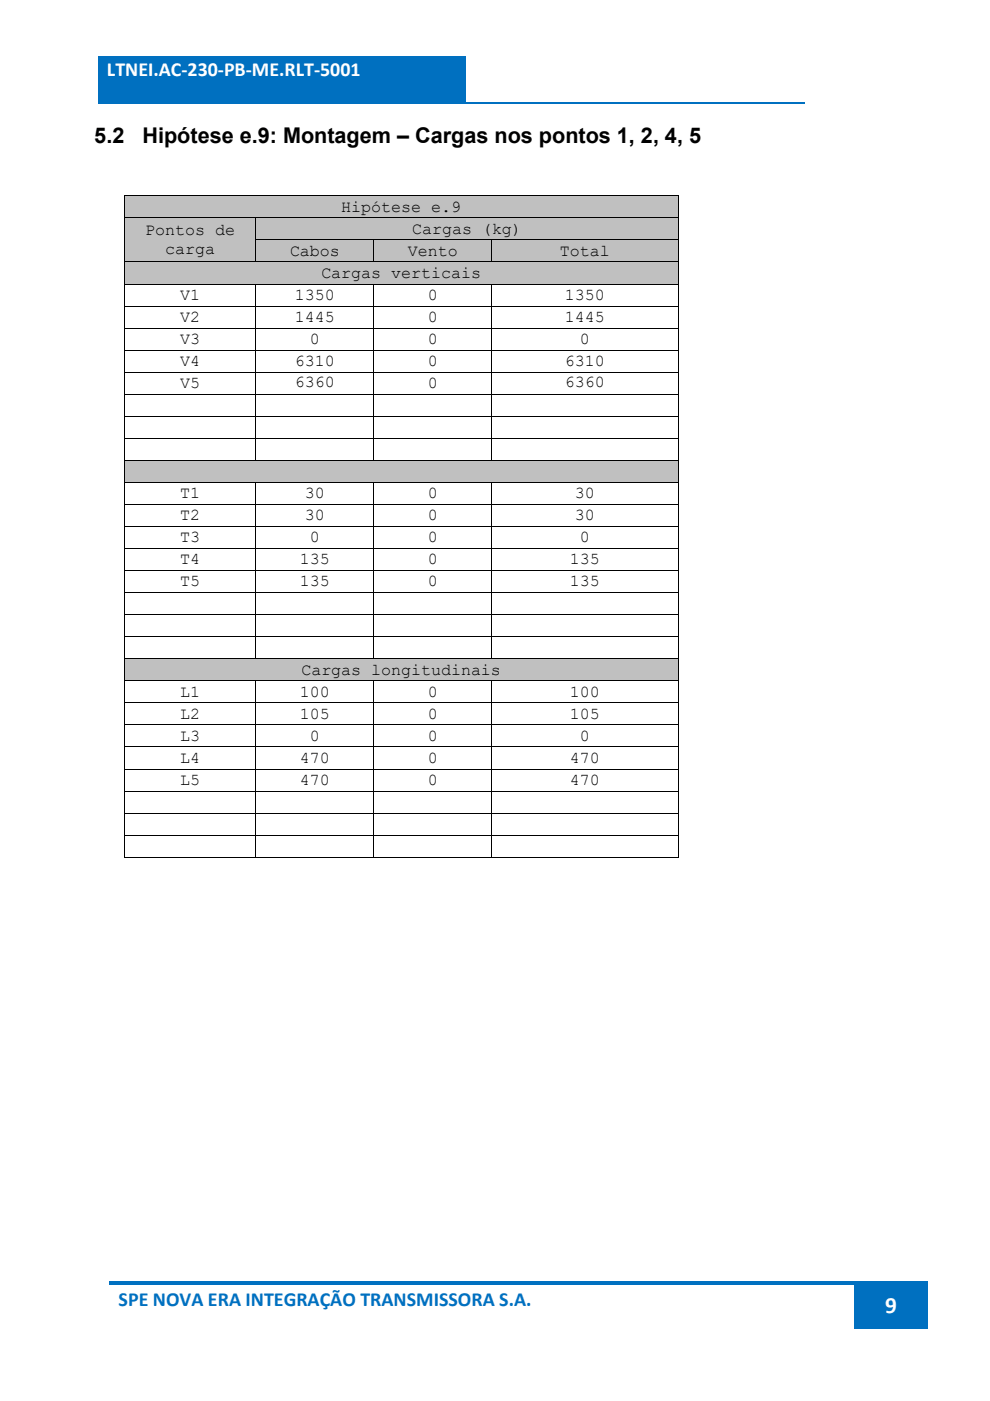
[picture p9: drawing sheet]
<svg xmlns="http://www.w3.org/2000/svg" width="210mm" height="297mm" viewBox="0 0 210 297" stroke-linecap="round" stroke-linejoin="round" font-family="sans-serif">
<defs><g id="words">
<text font-size="4.9" fill="#fff" x="187.7" y="278.5">9</text>
<g font-size="4.6">
<text x="20" y="30.4">5.2</text>
<text x="30.2" y="30.4">Hipótese e.9: Montagem – Cargas nos pontos 1, 2, 4, 5</text>
</g>
<text font-size="4.2" fill="#fff" x="22.7" y="16.1">LTNEI.AC‐230‐PB‐ME.RLT‐5001</text>
<text font-size="4.2" fill="#0070c0" x="25.2" y="276.9">SPE NOVA ERA INTEGRAÇÃO TRANSMISSORA S.A.</text>
<g font-size="3.5">
<text x="72.4" y="44.9">Hipótese e.9</text>
<text x="30.8" y="49.9">Pontos de</text>
<text x="35" y="53.9">carga</text>
<text x="87.4" y="49.5">Cargas (kg)</text>
<text x="61.5" y="54.2">Cabos</text>
<text x="68.2" y="58.9">Cargas verticais</text>
<text x="86.5" y="54.2">Vento</text>
<text x="118.8" y="54.2">Total</text>
<text x="38.2" y="63.6">V1</text>
<text x="62.6" y="63.6">1350</text>
<text x="90.8" y="63.6">0</text>
<text x="119.8" y="63.6">1350</text>
<text x="38.2" y="68.2">V2</text>
<text x="62.6" y="68.2">1445</text>
<text x="90.8" y="68.2">0</text>
<text x="119.8" y="68.2">1445</text>
<text x="38.2" y="72.9">V3</text>
<text x="38.2" y="77.6">V4</text>
<text x="62.6" y="77.6">6310</text>
<text x="65.7" y="72.9">0</text>
<text x="90.8" y="72.9">0</text>
<text x="90.8" y="77.6">0</text>
<text x="119.8" y="77.6">6310</text>
<text x="123" y="72.9">0</text>
<text x="38.2" y="82.3">V5</text>
<text x="62.6" y="82">6360</text>
<text x="90.8" y="82.3">0</text>
<text x="119.8" y="82">6360</text>
<text x="38.2" y="105.6">T1</text>
<text x="64.7" y="105.6">30</text>
<text x="90.8" y="105.6">0</text>
<text x="121.9" y="105.6">30</text>
<text x="38.2" y="110.3">T2</text>
<text x="64.7" y="110.3">30</text>
<text x="90.8" y="110.3">0</text>
<text x="121.9" y="110.3">30</text>
<text x="38.2" y="115">T3</text>
<text x="38.2" y="119.7">T4</text>
<text x="63.6" y="119.7">135</text>
<text x="65.7" y="115">0</text>
<text x="90.8" y="115">0</text>
<text x="90.8" y="119.7">0</text>
<text x="120.9" y="119.7">135</text>
<text x="123" y="115">0</text>
<text x="38.2" y="124.3">T5</text>
<text x="63.6" y="124.3">135</text>
<text x="90.8" y="124.3">0</text>
<text x="120.9" y="124.3">135</text>
<text x="63.9" y="143">Cargas longitudinais</text>
<text x="38.2" y="147.7">L1</text>
<text x="63.6" y="147.7">100</text>
<text x="90.8" y="147.7">0</text>
<text x="120.9" y="147.7">100</text>
<text x="38.2" y="152.4">L2</text>
<text x="63.6" y="152.4">105</text>
<text x="90.8" y="152.4">0</text>
<text x="120.9" y="152.4">105</text>
<text x="38.2" y="157.1">L3</text>
<text x="38.2" y="161.7">L4</text>
<text x="63.6" y="161.7">470</text>
<text x="65.7" y="157.1">0</text>
<text x="90.8" y="157.1">0</text>
<text x="90.8" y="161.7">0</text>
<text x="120.9" y="161.7">470</text>
<text x="123" y="157.1">0</text>
<text x="38.2" y="166.4">L5</text>
<text x="63.6" y="166.4">470</text>
<text x="90.8" y="166.4">0</text>
<text x="120.9" y="166.4">470</text>
</g>
</g></defs>
<g fill="#0070c0">
<path d="M20.8 12.1h78v9.5h-78z"/>
<path d="M22.7 12.1h74.2v8.4h-74.2z"/>
</g>
<path d="M20.8 21.8h149.7" fill="none" stroke="#0070c0" stroke-width=".34"/>
<g fill="#0070c0">
<path d="M181.2 272.4h15.6v9.3h-15.6z"/>
<path d="M183.1 272.4h11.8v9.3h-11.8z"/>
<path d="M23.3 271.6h157.9v.8h-157.9z"/>
<path d="M181.2 271.6h.8v.8h-.8z"/>
<path d="M182 271.6h14.8v.8h-14.8z"/>
</g>
<g fill="#c0c0c0">
<path d="M26.4 41.6h117.3v4.5h-117.3z"/>
<path d="M28.3 41.9h113.6v3.9h-113.6z"/>
<path d="M72.4 42.1h25.4v3.7h-25.4z"/>
</g>
<path d="M26.3 41.4h.1v.2h-.1zM143.7 41.4h.2v.2h-.2z" fill="#000"/>
<path d="M26.3 41.5h117.6M26.4 41.6v4.5M143.8 41.6v4.5" fill="none" stroke="#000" stroke-width=".21"/>
<g fill="#c0c0c0">
<path d="M26.4 46.3h27.8v9.2h-27.8z"/>
<path d="M28.3 46.9h24.1v4h-24.1z"/>
<path d="M30.8 47.1h19v3.7h-19z"/>
<path d="M28.3 50.9h24.1v4h-24.1z"/>
<path d="M35 51.1h10.6v3.7h-10.6z"/>
<path d="M54.4 46.3h89.3v4.5h-89.3z"/>
<path d="M56.2 46.5h85.7v4h-85.7z"/>
<path d="M87.4 46.7h23.3v3.8h-23.3z"/>
</g>
<path d="M26.3 46.2h117.6M26.4 46.3v4.5M54.3 46.3v4.5M143.8 46.3v4.5" fill="none" stroke="#000" stroke-width=".21"/>
<g fill="#c0c0c0">
<path d="M54.4 50.9h24.8v4.6h-24.8z"/>
<path d="M56.2 51.2h21.2v4h-21.2z"/>
<path d="M61.5 51.4h10.6v3.8h-10.6z"/>
<path d="M79.4 50.9h24.8v4.6h-24.8z"/>
<path d="M81.2 51.2h21.2v4h-21.2z"/>
<path d="M86.5 51.4h10.6v3.8h-10.6z"/>
<path d="M104.4 50.9h39.3v4.6h-39.3z"/>
<path d="M106.2 51.2h35.7v4h-35.7z"/>
<path d="M118.8 51.4h10.5v3.8h-10.5z"/>
</g>
<path d="M26.3 50.8h.1v.1h-.1z" fill="#000"/>
<path d="M26.4 50.9v4.6M54.2 50.9h89.7M54.3 50.9v4.6M79.3 50.9v4.6M104.3 50.9v4.6M143.8 50.9v4.6" fill="none" stroke="#000" stroke-width=".21"/>
<g fill="#c0c0c0">
<path d="M26.4 55.6h117.3v4.5h-117.3z"/>
<path d="M28.3 55.9h113.6v4h-113.6z"/>
<path d="M68.2 56.1h33.8v3.8h-33.8z"/>
</g>
<path d="M26.3 55.5h117.6M26.4 55.6v4.5M143.8 55.6v4.5" fill="none" stroke="#000" stroke-width=".21"/>
<g fill="#fff">
<path d="M38.2 60.7h4.2v3.8h-4.2z"/>
<path d="M62.6 60.7h8.4v3.8h-8.4z"/>
<path d="M90.8 60.7h2.1v3.8h-2.1z"/>
<path d="M119.8 60.7h8.5v3.8h-8.5z"/>
</g>
<path d="M26.3 60.2h117.6M26.4 60.3v4.5M54.3 60.3v4.5M79.3 60.3v4.5M104.3 60.3v4.5M143.8 60.3v4.5" fill="none" stroke="#000" stroke-width=".21"/>
<g fill="#fff">
<path d="M38.2 65.4h4.2v3.8h-4.2z"/>
<path d="M62.6 65.4h8.4v3.8h-8.4z"/>
<path d="M90.8 65.4h2.1v3.8h-2.1z"/>
<path d="M119.8 65.4h8.5v3.8h-8.5z"/>
</g>
<path d="M26.3 64.9h117.6M26.4 65v4.5M54.3 65v4.5M79.3 65v4.5M104.3 65v4.5M143.8 65v4.5" fill="none" stroke="#000" stroke-width=".21"/>
<g fill="#fff">
<path d="M38.2 70.1h4.2v3.8h-4.2z"/>
<path d="M65.7 70.1h2.2v3.8h-2.2z"/>
<path d="M90.8 70.1h2.1v3.8h-2.1z"/>
<path d="M123 70.1h2.1v3.8h-2.1z"/>
</g>
<path d="M26.3 69.6h117.6M26.4 69.6v4.5M54.3 69.6v4.5M79.3 69.6v4.5M104.3 69.6v4.5M143.8 69.6v4.5" fill="none" stroke="#000" stroke-width=".21"/>
<g fill="#fff">
<path d="M38.2 74.8h4.2v3.7h-4.2z"/>
<path d="M62.6 74.8h8.4v3.7h-8.4z"/>
<path d="M90.8 74.8h2.1v3.7h-2.1z"/>
<path d="M119.8 74.8h8.5v3.7h-8.5z"/>
</g>
<path d="M26.3 74.2h117.6M26.4 74.3v4.5M54.3 74.3v4.5M79.3 74.3v4.5M104.3 74.3v4.5M143.8 74.3v4.5" fill="none" stroke="#000" stroke-width=".21"/>
<g fill="#fff">
<path d="M38.2 79.4h4.2v3.8h-4.2z"/>
<path d="M62.6 79.2h8.4v3.8h-8.4z"/>
<path d="M90.8 79.4h2.1v3.8h-2.1z"/>
<path d="M119.8 79.2h8.5v3.8h-8.5z"/>
</g>
<g fill="none" stroke="#000" stroke-width=".21">
<path d="M26.3 78.9h117.6M26.4 79v4.5M54.3 79v4.5M79.3 79v4.5M104.3 79v4.5M143.8 79v4.5M26.3 83.6h117.6M26.3 88.3h117.6M26.3 92.9h117.6M26.4 83.7v4.5M26.4 88.3v4.6M26.4 93v4.5"/>
<path d="M54.3 83.7v4.5M54.3 88.3v4.6M54.3 93v4.5M79.3 83.7v4.5M79.3 88.3v4.6M79.3 93v4.5M104.3 83.7v4.5M104.3 88.3v4.6M104.3 93v4.5M143.8 83.7v4.5M143.8 88.3v4.6M143.8 93v4.5"/>
</g>
<g fill="#c0c0c0">
<path d="M26.4 97.7h117.3v4.5h-117.3z"/>
<path d="M28.3 98h113.6v3.9h-113.6z"/>
</g>
<path d="M26.3 97.6h117.6M26.4 97.7v4.5M143.8 97.7v4.5" fill="none" stroke="#000" stroke-width=".21"/>
<g fill="#fff">
<path d="M38.2 102.8h4.2v3.8h-4.2z"/>
<path d="M64.7 102.8h4.2v3.8h-4.2z"/>
<path d="M90.8 102.8h2.1v3.8h-2.1z"/>
<path d="M121.9 102.8h4.3v3.8h-4.3z"/>
</g>
<path d="M26.3 102.3h117.6M26.4 102.4v4.5M54.3 102.4v4.5M79.3 102.4v4.5M104.3 102.4v4.5M143.8 102.4v4.5" fill="none" stroke="#000" stroke-width=".21"/>
<g fill="#fff">
<path d="M38.2 107.5h4.2v3.8h-4.2z"/>
<path d="M64.7 107.5h4.2v3.8h-4.2z"/>
<path d="M90.8 107.5h2.1v3.8h-2.1z"/>
<path d="M121.9 107.5h4.3v3.8h-4.3z"/>
</g>
<path d="M26.3 107h117.6M26.4 107v4.5M54.3 107v4.5M79.3 107v4.5M104.3 107v4.5M143.8 107v4.5" fill="none" stroke="#000" stroke-width=".21"/>
<g fill="#fff">
<path d="M38.2 112.2h4.2v3.8h-4.2z"/>
<path d="M65.7 112.2h2.2v3.8h-2.2z"/>
<path d="M90.8 112.2h2.1v3.8h-2.1z"/>
<path d="M123 112.2h2.1v3.8h-2.1z"/>
</g>
<path d="M26.3 111.6h117.6M26.4 111.7v4.5M54.3 111.7v4.5M79.3 111.7v4.5M104.3 111.7v4.5M143.8 111.7v4.5" fill="none" stroke="#000" stroke-width=".21"/>
<g fill="#fff">
<path d="M38.2 116.8h4.2v3.8h-4.2z"/>
<path d="M63.6 116.8h6.4v3.8h-6.4z"/>
<path d="M90.8 116.8h2.1v3.8h-2.1z"/>
<path d="M120.9 116.8h6.3v3.8h-6.3z"/>
</g>
<path d="M26.3 116.3h117.6M26.4 116.4v4.5M54.3 116.4v4.5M79.3 116.4v4.5M104.3 116.4v4.5M143.8 116.4v4.5" fill="none" stroke="#000" stroke-width=".21"/>
<g fill="#fff">
<path d="M38.2 121.5h4.2v3.8h-4.2z"/>
<path d="M63.6 121.5h6.4v3.8h-6.4z"/>
<path d="M90.8 121.5h2.1v3.8h-2.1z"/>
<path d="M120.9 121.5h6.3v3.8h-6.3z"/>
</g>
<g fill="none" stroke="#000" stroke-width=".21">
<path d="M26.3 121h117.6M26.3 125.6h117.6M26.3 130.3h117.6M26.3 135h117.6M26.4 121.1v4.5M26.4 125.7v4.5M26.4 130.4v4.5M26.4 135.1v4.5M54.3 121.1v4.5M54.3 125.7v4.5M54.3 130.4v4.5M54.3 135.1v4.5"/>
<path d="M79.3 121.1v4.5M79.3 125.7v4.5M79.3 130.4v4.5M79.3 135.1v4.5M104.3 121.1v4.5M104.3 125.7v4.5M104.3 130.4v4.5M104.3 135.1v4.5M143.8 121.1v4.5M143.8 125.7v4.5M143.8 130.4v4.5M143.8 135.1v4.5"/>
</g>
<g fill="#c0c0c0">
<path d="M26.4 139.8h117.3v4.5h-117.3z"/>
<path d="M28.3 140h113.6v4h-113.6z"/>
<path d="M63.9 140.2h42.4v3.8h-42.4z"/>
</g>
<path d="M26.3 139.7h117.6M26.4 139.8v4.5M143.8 139.8v4.5" fill="none" stroke="#000" stroke-width=".21"/>
<g fill="#fff">
<path d="M38.2 144.9h4.2v3.8h-4.2z"/>
<path d="M63.6 144.9h6.4v3.8h-6.4z"/>
<path d="M90.8 144.9h2.1v3.8h-2.1z"/>
<path d="M120.9 144.9h6.3v3.8h-6.3z"/>
</g>
<path d="M26.3 144.4h117.6M26.4 144.4v4.5M54.3 144.4v4.5M79.3 144.4v4.5M104.3 144.4v4.5M143.8 144.4v4.5" fill="none" stroke="#000" stroke-width=".21"/>
<g fill="#fff">
<path d="M38.2 149.6h4.2v3.8h-4.2z"/>
<path d="M63.6 149.6h6.4v3.8h-6.4z"/>
<path d="M90.8 149.6h2.1v3.8h-2.1z"/>
<path d="M120.9 149.6h6.3v3.8h-6.3z"/>
</g>
<path d="M26.3 149h117.6M26.4 149.1v4.5M54.3 149.1v4.5M79.3 149.1v4.5M104.3 149.1v4.5M143.8 149.1v4.5" fill="none" stroke="#000" stroke-width=".21"/>
<g fill="#fff">
<path d="M38.2 154.2h4.2v3.8h-4.2z"/>
<path d="M65.7 154.2h2.2v3.8h-2.2z"/>
<path d="M90.8 154.2h2.1v3.8h-2.1z"/>
<path d="M123 154.2h2.1v3.8h-2.1z"/>
</g>
<path d="M26.3 153.7h117.6M26.4 153.8v4.5M54.3 153.8v4.5M79.3 153.8v4.5M104.3 153.8v4.5M143.8 153.8v4.5" fill="none" stroke="#000" stroke-width=".21"/>
<g fill="#fff">
<path d="M38.2 158.9h4.2v3.8h-4.2z"/>
<path d="M63.6 158.9h6.4v3.8h-6.4z"/>
<path d="M90.8 158.9h2.1v3.8h-2.1z"/>
<path d="M120.9 158.9h6.3v3.8h-6.3z"/>
</g>
<path d="M26.3 158.4h117.6M26.4 158.5v4.5M54.3 158.5v4.5M79.3 158.5v4.5M104.3 158.5v4.5M143.8 158.5v4.5" fill="none" stroke="#000" stroke-width=".21"/>
<g fill="#fff">
<path d="M38.2 163.6h4.2v3.8h-4.2z"/>
<path d="M63.6 163.6h6.4v3.8h-6.4z"/>
<path d="M90.8 163.6h2.1v3.8h-2.1z"/>
<path d="M120.9 163.6h6.3v3.8h-6.3z"/>
</g>
<g fill="none" stroke="#000" stroke-width=".21">
<path d="M26.3 163h117.6M26.3 167.7h117.6M26.3 172.4h117.6M26.3 177.1h117.6M26.4 163.1v4.5M26.4 167.8v4.5M26.4 172.5v4.5M26.4 177.2v4.6M54.3 163.1v4.5M54.3 167.8v4.5M54.3 172.5v4.5M54.3 177.2v4.6"/>
<path d="M79.3 163.1v4.5M79.3 167.8v4.5M79.3 172.5v4.5M79.3 177.2v4.6M104.3 163.1v4.5M104.3 167.8v4.5M104.3 172.5v4.5M104.3 177.2v4.6M143.8 163.1v4.5M143.8 167.8v4.5M143.8 172.5v4.5M143.8 177.2v4.6"/>
<path d="M26.3 181.8h27.9M54.4 181.8h24.8M79.4 181.8h24.8M104.4 181.8h39.3"/>
</g>
<path d="M143.7 181.7h.2v.1h-.2z" fill="#000"/>
<use href="#words"/>
</svg>
